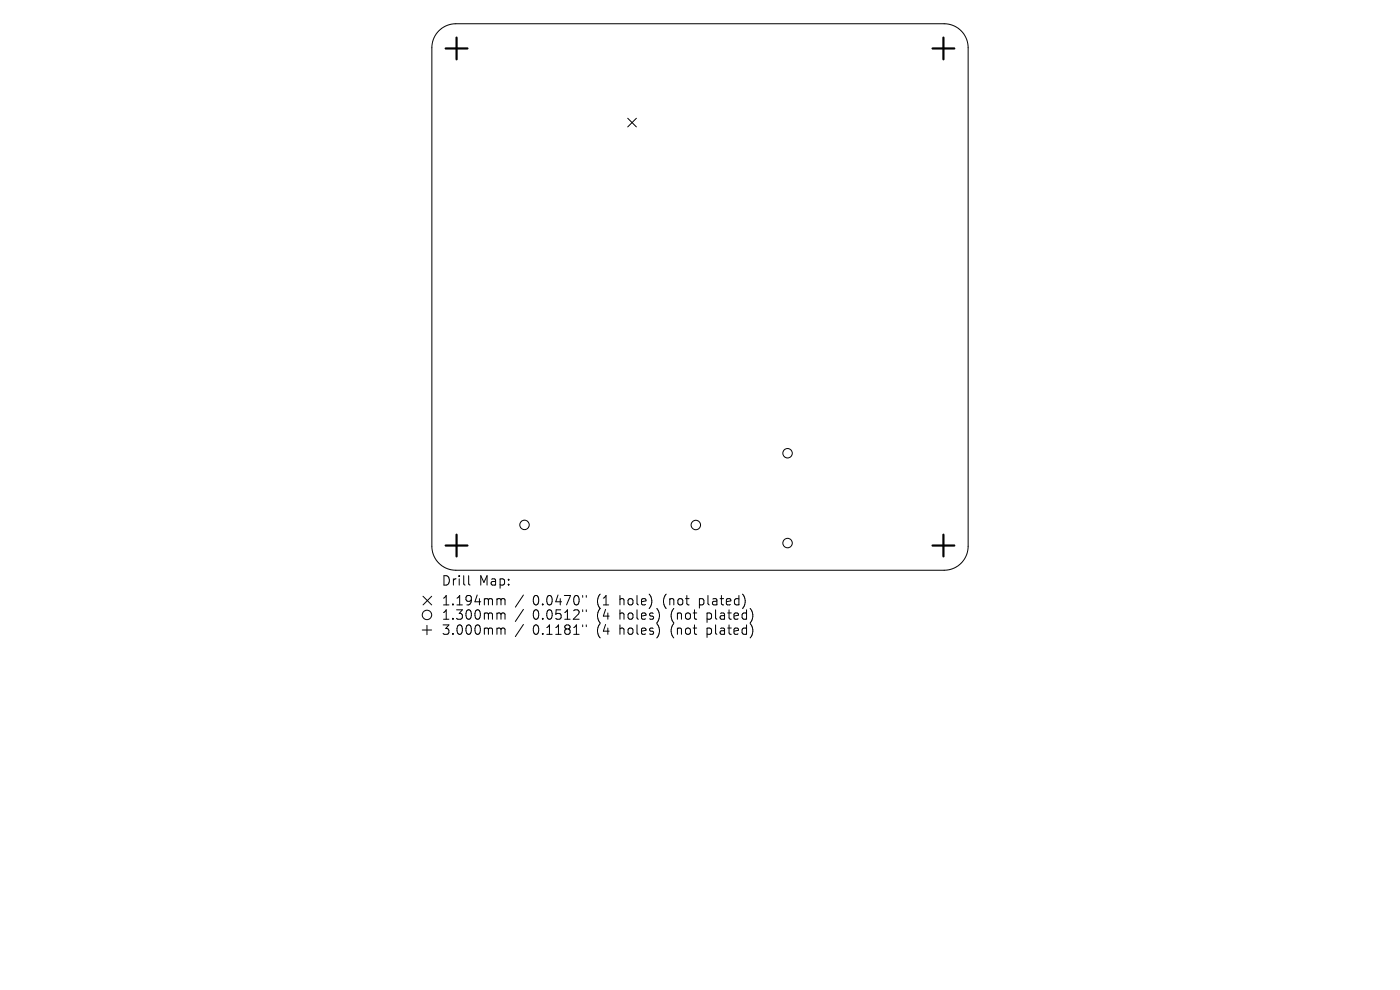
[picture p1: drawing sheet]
<svg xmlns="http://www.w3.org/2000/svg" width="297mm" height="210mm" viewBox="0 0 297 210" stroke-linecap="round" stroke-linejoin="round" font-family="sans-serif">
<defs><g id="words">
<g font-size="2.8">
<text x="93.6" y="124.5">Drill</text>
<text x="101.6" y="124.5">Map:</text>
<text x="93.6" y="128.7">1.194mm</text>
<text x="93.6" y="131.7">1.300mm</text>
<text x="113" y="128.7">0.0470&quot;</text>
<text x="113" y="131.7">0.0512&quot;</text>
<text x="126.7" y="128.7">(1</text>
<text x="126.7" y="131.7">(4</text>
<text x="131.7" y="128.7">hole)</text>
<text x="131.7" y="131.7">holes)</text>
<text x="141.1" y="128.7">(not</text>
<text x="142.8" y="131.7">(not</text>
<text x="149" y="128.7">plated)</text>
<text x="150.6" y="131.7">plated)</text>
<text x="93.6" y="134.9">3.000mm</text>
<text x="113" y="134.9">0.1181&quot;</text>
<text x="126.7" y="134.9">(4</text>
<text x="131.7" y="134.9">holes)</text>
<text x="142.8" y="134.9">(not</text>
<text x="150.6" y="134.9">plated)</text>
</g>
</g></defs>
<g fill="none" stroke="#000" stroke-width=".21">
<path d="M93.1 6.5a5.1 5.1 0 0 1 3.6-1.5h103.6a5.1 5.1 0 0 1 5.1 5.1v105.8a5.1 5.1 0 0 1-5.1 5.1h-103.6a5.1 5.1 0 0 1-5.1-5.1v-105.8a5.1 5.1 0 0 1 1.5-3.6zM133.2 25.1l1.8 1.8M135 25.1l-1.8 1.8M89.6 133.6h2M89.7 126.5l1.9 1.8M90.6 132.6v2M91.6 126.5l-1.9 1.8M99.4 122.1v1.7l.3 .3M105.7 127l.5 .1 .1 .2M105.7 130l.5 .1 .1 .2M105.7 133.2l.5 .1 .1 .2M106.3 127.3l.3-.3 .4 .1 .1 1.2"/>
<path d="M106.3 127.3v1M106.3 130.3v1.1M106.3 133.5v1.1M106.3 130.3l.3-.3 .4 .1 .1 1.3M106.3 133.5l.3-.3 .4 .1 .1 1.3M111 126.2l-1.7 2.6M111 129.3l-1.7 2.5M111 132.5l-1.7 2.5M123.6 126.3v.4M123.6 129.4v.3M123.6 132.6v.3M124.4 126.3v.4"/>
<path d="M124.4 129.4v.3M124.4 132.6v.3"/>
<circle cx="167.1" cy="96.1" r="1"/>
<circle cx="111.3" cy="111.3" r="1"/>
<circle cx="147.6" cy="111.4" r="1"/>
<circle cx="167.1" cy="115.2" r="1"/>
<circle cx="90.6" cy="130.4" r="1"/>
</g>
<path d="M94.5 10.3h4.7M96.9 8v4.6M197.8 10.3h4.7M200.1 8v4.6M94.5 115.7h4.7M96.9 113.4v4.6M197.8 115.7h4.7M200.1 113.4v4.6" fill="none" stroke="#000" stroke-width=".46"/>
<use href="#words"/>
</svg>
